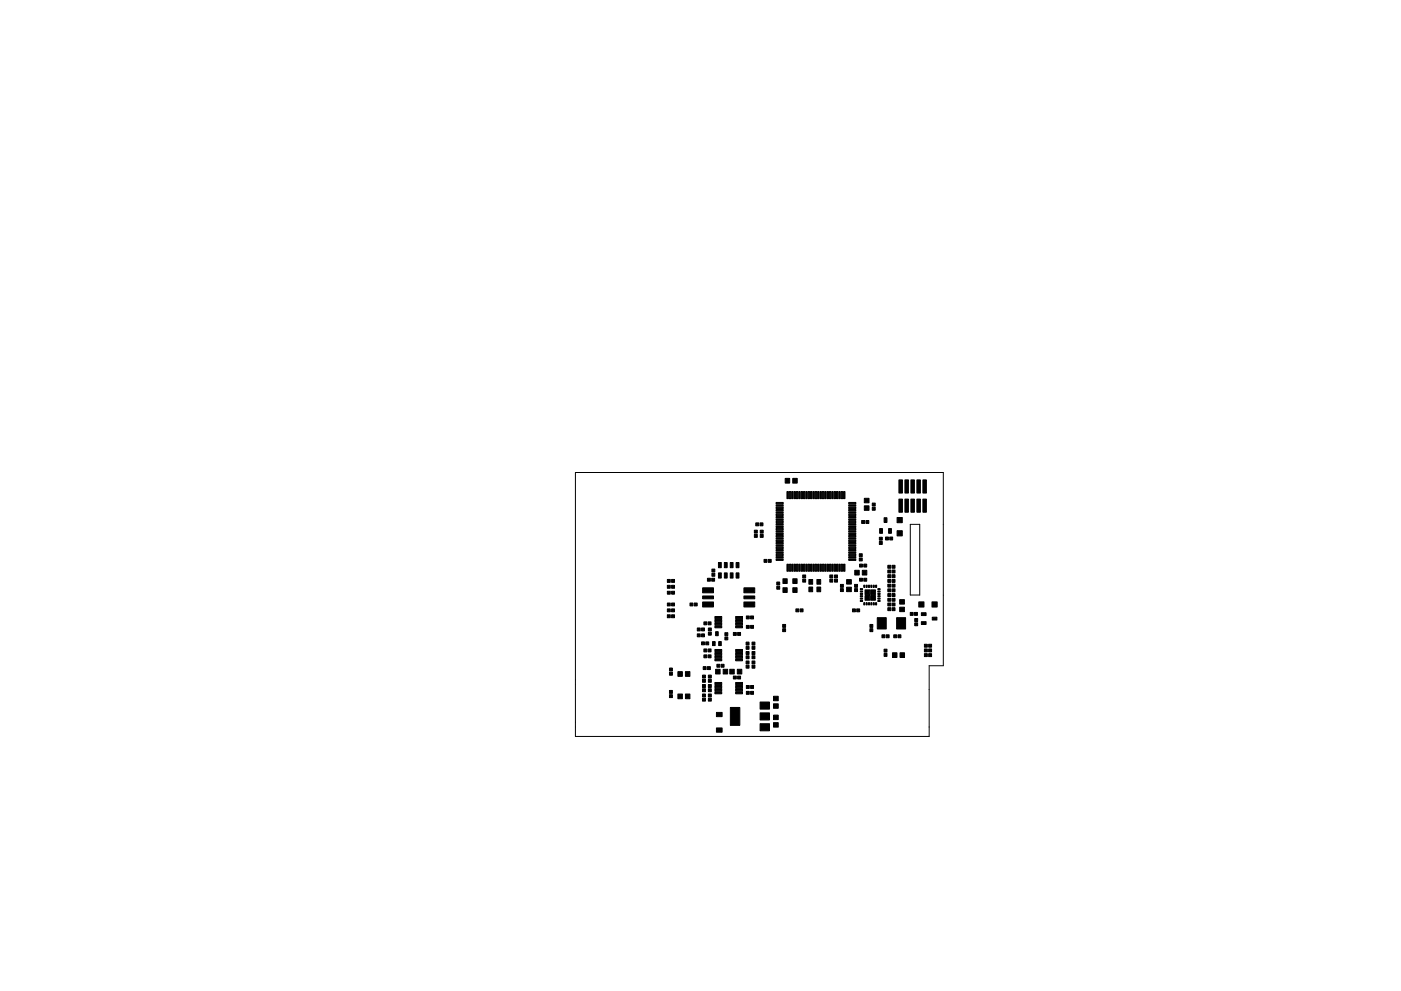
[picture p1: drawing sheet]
<svg xmlns="http://www.w3.org/2000/svg" width="297mm" height="210mm" viewBox="0 0 297 210" stroke-linecap="round" stroke-linejoin="round" font-family="sans-serif">
<path d="M122 100.2h78v41h-3v15h-75zM193 111.2h2v15h-2z" fill="none" stroke="#000" stroke-width=".21"/>
<g fill="#000" stroke="#000" stroke-width=".21">
<path d="M160.2 110.9h.7v.7h-.7zM159.9 112.5h.7v.6h-.7zM159.9 113.4h.7v.6h-.7zM161.1 110.9h.7v.7h-.7zM161.2 113.4h.6v.6h-.6zM161.2 112.5h.6v.6h-.6zM162 118.7h.6v.6h-.6zM162.9 118.7h.6v.6h-.6zM164.6 106.6h1.4v.3h-1.4zM164.6 107.1h1.4v.3h-1.4zM164.6 107.6h1.4v.3h-1.4zM164.6 108.1h1.4v.3h-1.4z"/>
<path d="M164.6 108.6h1.4v.3h-1.4zM164.6 109.1h1.4v.3h-1.4zM164.6 109.6h1.4v.3h-1.4zM164.6 110.1h1.4v.3h-1.4zM164.6 110.6h1.4v.3h-1.4zM164.6 111.1h1.4v.3h-1.4zM164.6 111.6h1.4v.3h-1.4zM164.6 112.1h1.4v.3h-1.4zM164.6 112.6h1.4v.3h-1.4zM164.6 113.1h1.4v.3h-1.4zM164.6 113.6h1.4v.3h-1.4zM164.6 114.1h1.4v.3h-1.4z"/>
<path d="M164.6 114.6h1.4v.3h-1.4zM164.6 115.1h1.4v.3h-1.4zM164.6 115.6h1.4v.3h-1.4zM164.6 116.1h1.4v.3h-1.4zM164.6 116.6h1.4v.3h-1.4zM164.6 117.1h1.4v.3h-1.4zM164.6 117.6h1.4v.3h-1.4zM164.6 118.1h1.4v.3h-1.4zM164.6 118.6h1.4v.3h-1.4zM166.5 101.5h.9v1h-.9zM166.9 104.3h.3v1.5h-.3zM167.3 104.3h.3v1.5h-.3z"/>
<path d="M168.1 101.5h.9v1h-.9zM167.9 104.3h.3v1.5h-.3zM168.3 104.3h.3v1.5h-.3zM168.9 104.3h.3v1.5h-.3zM169.3 104.3h.3v1.5h-.3zM169.9 104.3h.3v1.5h-.3zM170.3 104.3h.3v1.5h-.3zM170.9 104.3h.3v1.5h-.3zM171.3 104.3h.3v1.5h-.3zM171.9 104.3h.3v1.5h-.3zM172.3 104.3h.3v1.5h-.3zM172.9 104.3h.3v1.5h-.3z"/>
<path d="M173.3 104.3h.3v1.5h-.3zM173.9 104.3h.3v1.5h-.3zM174.3 104.3h.3v1.5h-.3zM174.9 104.3h.3v1.5h-.3zM175.3 104.3h.3v1.5h-.3zM175.9 104.3h.3v1.5h-.3zM176.3 104.3h.3v1.5h-.3zM176.9 104.3h.3v1.5h-.3zM177.3 104.3h.3v1.5h-.3zM177.9 104.3h.3v1.5h-.3zM178.3 104.3h.3v1.5h-.3zM178.9 104.3h.3v1.5h-.3z"/>
<path d="M180 118.6h1.4v.3h-1.4zM180 118.1h1.4v.3h-1.4zM180 117.6h1.4v.3h-1.4zM180 117.1h1.4v.3h-1.4zM180 116.6h1.4v.3h-1.4zM180 116.1h1.4v.3h-1.4zM180 115.6h1.4v.3h-1.4zM180 115.1h1.4v.3h-1.4zM180 114.6h1.4v.3h-1.4zM180 114.1h1.4v.3h-1.4zM180 113.6h1.4v.3h-1.4zM180 113.1h1.4v.3h-1.4z"/>
<path d="M180 112.6h1.4v.3h-1.4zM180 112.1h1.4v.3h-1.4zM180 111.6h1.4v.3h-1.4zM180 111.1h1.4v.3h-1.4zM180 110.6h1.4v.3h-1.4zM180 110.1h1.4v.3h-1.4zM180 109.6h1.4v.3h-1.4zM180 109.1h1.4v.3h-1.4zM180 108.6h1.4v.3h-1.4zM180 108.1h1.4v.3h-1.4zM180 107.6h1.4v.3h-1.4zM180 107.1h1.4v.3h-1.4z"/>
<path d="M180 106.6h1.4v.3h-1.4zM182.2 118.4h.6v.6h-.6zM182.2 117.5h.6v.6h-.6zM182.7 110.4h.6v.7h-.6zM183.3 107.3h1v1h-1zM183.3 105.7h1v1h-1zM183.6 110.4h.6v.7h-.6zM184.9 106.7h.7v.7h-.7zM184.9 107.6h.7v.7h-.7zM186.4 114.9h.7v.6h-.7zM186.4 114h.7v.6h-.7zM186.5 112.1h.6v1h-.6z"/>
<path d="M187.4 109.8h.6v1h-.6zM187.7 113.9h.7v.7h-.7zM188.2 119.9h.7v.7h-.7zM188.4 112.1h.6v1h-.6zM188.6 113.9h.7v.7h-.7zM189.1 119.9h.7v.7h-.7zM190.2 112.6h1.1v1.1h-1.1zM190.2 109.8h1.1v1.1h-1.1zM190.6 101.8h.7v2.8h-.7zM190.6 105.9h.7v2.8h-.7zM191.9 101.8h.7v2.8h-.7zM191.9 105.9h.7v2.8h-.7z"/>
<path d="M193.1 101.8h.8v2.8h-.8zM193.1 105.9h.8v2.8h-.8zM194.4 101.8h.7v2.8h-.7zM194.4 105.9h.7v2.8h-.7zM195.7 101.8h.7v2.8h-.7zM195.7 105.9h.7v2.8h-.7zM141.5 130.4h.6v.7h-.6zM141.5 129.2h.6v.6h-.6zM141.5 124.2h.6v.6h-.6zM141.5 122.9h.6v.7h-.6zM141.5 127.9h.6v.7h-.6zM141.5 125.4h.6v.7h-.6z"/>
<path d="M142.4 130.4h.6v.7h-.6zM142.4 129.2h.6v.6h-.6zM142.4 124.2h.6v.6h-.6zM142.4 122.9h.6v.7h-.6zM142.4 127.9h.6v.7h-.6zM142.4 125.4h.6v.7h-.6zM146.3 127.9h.6v.7h-.6zM147.2 127.9h.6v.7h-.6zM147.8 134.5h.7v.6h-.7zM147.8 133.2h.7v.7h-.7zM148.7 136.2h.7v.6h-.7zM149 126.4h2.3v.6h-2.3z"/>
<path d="M149 124.7h2.3v1.1h-2.3zM149 127.7h2.3v1.1h-2.3zM149.2 137.7h.7v.6h-.7zM148.7 134.5h.7v.6h-.7zM148.7 133.2h.7v.7h-.7zM149.6 136.2h.7v.6h-.7zM149.2 131.9h.7v.7h-.7zM149.2 138.9h.7v.7h-.7zM150.1 137.7h.7v.6h-.7zM150.2 134.1h.6v.7h-.6zM150.2 133.2h.6v.7h-.6zM150 122.7h.6v.6h-.6z"/>
<path d="M150.1 131.9h.7v.7h-.7zM150.1 138.9h.7v.7h-.7zM150.9 122.7h.6v.6h-.6zM150.9 121.6h.7v.7h-.7zM150.9 120.7h.7v.7h-.7zM151.6 132.7h1.4v.5h-1.4zM151.6 132.1h1.4v.4h-1.4zM151.6 131.4h1.4v.5h-1.4zM151.6 130.8h1.4v.4h-1.4zM151.1 136.1h.5v.9h-.5zM151.7 134h.6v.9h-.6zM152.4 136.1h.5v.9h-.5z"/>
<path d="M152.3 121.5h.6v1.1h-.6zM152.3 119.3h.6v1.1h-.6zM151.6 137.8h1.4v.4h-1.4zM151.6 138.4h1.4v.5h-1.4zM151.6 139.1h1.4v.4h-1.4zM151.6 139.7h1.4v.5h-1.4zM153.6 121.5h.6v1.1h-.6zM153.6 119.3h.6v1.1h-.6zM153.7 135.1h.6v.7h-.6zM153.7 134.2h.6v.7h-.6zM154.8 121.5h.6v1.1h-.6zM154.8 119.3h.6v1.1h-.6z"/>
<path d="M155.5 134.2h.6v.6h-.6zM156 130.8h1.4v.4h-1.4zM156 131.4h1.4v.5h-1.4zM156 132.1h1.4v.4h-1.4zM156 132.7h1.4v.5h-1.4zM156.4 134.2h.6v.6h-.6zM156.1 121.5h.6v1.1h-.6zM156.1 119.3h.6v1.1h-.6zM156 139.7h1.4v.5h-1.4zM156 139.1h1.4v.4h-1.4zM156 138.4h1.4v.5h-1.4zM156 137.8h1.4v.4h-1.4z"/>
<path d="M157.7 126.4h2.3v.6h-2.3zM157.7 127.7h2.3v1.1h-2.3zM157.7 124.7h2.3v1.1h-2.3zM158.2 137.1h.6v.7h-.6zM158.2 136.2h.6v.7h-.6zM158.2 130.7h.7v.6h-.7zM158.2 132.7h.7v.6h-.7zM158.2 138.2h.6v.7h-.6zM158.2 139.1h.6v.7h-.6zM159.1 130.7h.7v.6h-.7zM159.1 132.7h.7v.6h-.7zM159.4 139.1h.7v.7h-.7z"/>
<path d="M159.4 138.2h.7v.7h-.7zM159.4 136.2h.7v.7h-.7zM159.4 137.1h.7v.7h-.7zM164.7 124.4h.6v.6h-.6zM164.7 123.5h.6v.6h-.6zM166 124.7h.9v1h-.9zM166 122.8h.9v1h-.9zM165.9 133.4h.7v.6h-.7zM165.9 132.5h.7v.6h-.7zM166.9 119.7h.3v1.5h-.3zM167.3 119.7h.3v1.5h-.3zM168.1 124.7h.9v1h-.9z"/>
<path d="M168.1 122.8h.9v1h-.9zM167.9 119.7h.3v1.5h-.3zM168.3 119.7h.3v1.5h-.3zM168.7 129.2h.7v.6h-.7zM168.9 119.7h.3v1.5h-.3zM169.6 129.2h.7v.6h-.7zM169.3 119.7h.3v1.5h-.3zM169.9 119.7h.3v1.5h-.3zM170.2 122h.6v.6h-.6zM170.2 122.9h.6v.6h-.6zM170.3 119.7h.3v1.5h-.3zM170.9 119.7h.3v1.5h-.3z"/>
<path d="M171.3 119.7h.3v1.5h-.3zM171.9 119.7h.3v1.5h-.3zM171.5 122.9h.8v1h-.8zM171.5 124.5h.8v1h-.8zM172.3 119.7h.3v1.5h-.3zM172.9 119.7h.3v1.5h-.3zM173.3 119.7h.3v1.5h-.3zM173.2 122.9h.8v1h-.8zM173.2 124.5h.8v1h-.8zM173.9 119.7h.3v1.5h-.3zM174.3 119.7h.3v1.5h-.3zM174.9 119.7h.3v1.5h-.3z"/>
<path d="M175.3 119.7h.3v1.5h-.3zM175.9 122h.7v.6h-.7zM175.9 122.9h.7v.6h-.7zM175.9 119.7h.3v1.5h-.3zM176.3 119.7h.3v1.5h-.3zM176.9 122.9h.7v.6h-.7zM176.9 122h.7v.6h-.7zM176.9 119.7h.3v1.5h-.3zM177.3 119.7h.3v1.5h-.3zM177.9 119.7h.3v1.5h-.3zM178.2 124h.6v.6h-.6zM178.2 124.9h.6v.6h-.6z"/>
<path d="M178.3 119.7h.3v1.5h-.3zM178.9 119.7h.3v1.5h-.3zM179.5 124.6h1v.9h-1zM179.5 123h1v.9h-1zM181.2 124h.6v.6h-.6zM181.2 124.9h.6v.6h-.6zM181.2 121h1v1h-1zM180.7 129.2h.7v.6h-.7zM182.2 119.7h.7v.6h-.7zM182.2 122.7h.7v.6h-.7zM181.6 129.2h.7v.6h-.7zM182.4 124.9h.5v.2h-.5z"/>
<path d="M182.4 125.4h.5v.2h-.5zM182.4 125.9h.5v.2h-.5zM182.4 126.4h.5v.2h-.5zM182.4 126.9h.5v.2h-.5zM182.4 127.4h.5v.2h-.5zM182.8 121h1v1h-1zM183.1 127.9h.3v.4h-.3zM183.1 124.1h.3v.5h-.3zM183.1 119.7h.7v.6h-.7zM183.1 122.7h.7v.6h-.7zM183.4 125.1h1v1h-1zM183.4 126.3h1v1h-1z"/>
<path d="M183.6 127.9h.3v.4h-.3zM183.6 124.1h.3v.5h-.3zM184.1 127.9h.3v.4h-.3zM184.1 124.1h.3v.5h-.3zM184.6 125.1h1v1h-1zM184.6 126.3h1v1h-1zM184.6 127.9h.3v.4h-.3zM184.6 124.1h.3v.5h-.3zM184.4 132.5h.7v.6h-.7zM184.4 133.4h.7v.6h-.7zM185.1 127.9h.3v.4h-.3zM185.1 124.1h.3v.5h-.3z"/>
<path d="M185.6 127.9h.3v.4h-.3zM185.6 124.1h.3v.5h-.3zM186 131h1.9v2.4h-1.9zM186.1 127.4h.5v.2h-.5zM186.1 126.9h.5v.2h-.5zM186.1 126.4h.5v.2h-.5zM186.1 125.9h.5v.2h-.5zM186.1 125.4h.5v.2h-.5zM186.1 124.9h.5v.2h-.5zM187 134.7h.6v.6h-.6zM187.9 134.7h.6v.6h-.6zM187.4 137.7h.7v.7h-.7z"/>
<path d="M187.4 138.6h.7v.7h-.7zM188.2 124.9h.7v.7h-.7zM188.2 126.9h.7v.7h-.7zM188.2 125.9h.7v.7h-.7zM188.2 123.9h.7v.7h-.7zM188.2 122.9h.7v.7h-.7zM188.2 121.9h.7v.7h-.7zM188.2 120.9h.7v.7h-.7zM188.2 127.9h.7v.7h-.7zM188.2 128.9h.7v.7h-.7zM189.1 124.9h.7v.7h-.7zM189.1 126.9h.7v.7h-.7z"/>
<path d="M189.1 125.9h.7v.7h-.7zM189.1 123.9h.7v.7h-.7zM189.1 122.9h.7v.7h-.7zM189.1 121.9h.7v.7h-.7zM189.1 120.9h.7v.7h-.7zM189.1 127.9h.7v.7h-.7zM189.1 128.9h.7v.7h-.7zM190.1 131h1.9v2.4h-1.9zM189.5 134.7h.6v.6h-.6zM189.2 138.5h1v1h-1zM190.7 127.2h1v1h-1zM190.7 128.8h1v1h-1z"/>
<path d="M190.4 134.7h.6v.6h-.6zM190.8 138.5h1v1h-1zM193 129.9h.6v.7h-.6zM193.9 129.9h.6v.7h-.6zM193.9 131.2h.7v.7h-.7zM193.9 132.1h.7v.7h-.7zM194.8 127.7h1.1v1.1h-1.1zM195.3 131.9h1v.6h-1zM195.3 130h1v.6h-1zM196 137.7h.6v.6h-.6zM196 136.7h.6v.6h-.6zM196 138.7h.6v.6h-.6z"/>
<path d="M196.9 137.7h.6v.6h-.6zM196.9 136.7h.6v.6h-.6zM196.9 138.7h.6v.6h-.6zM197.6 127.7h1.1v1.1h-1.1zM197.7 130.9h1v.6h-1zM141.9 141.7h.7v.7h-.7zM141.9 142.6h.7v.7h-.7zM141.9 146.5h.7v.6h-.7zM141.9 147.4h.7v.6h-.7zM143.7 142.5h1v1h-1zM143.7 147.2h1v1h-1zM145.3 142.5h1v1h-1z"/>
<path d="M145.3 147.2h1v1h-1zM148.9 143.2h.7v.7h-.7zM148.9 144.1h.7v.7h-.7zM148.9 145.2h.7v.7h-.7zM148.9 146.1h.7v.7h-.7zM148.9 148.1h.7v.7h-.7zM148.9 147.2h.7v.7h-.7zM149.1 141.4h.6v.7h-.6zM150.2 144.1h.6v.7h-.6zM150.2 143.2h.6v.7h-.6zM150.2 146.1h.6v.7h-.6zM150.2 145.2h.6v.7h-.6z"/>
<path d="M150 141.4h.6v.7h-.6zM150.2 148.1h.6v.7h-.6zM150.2 147.2h.6v.7h-.6zM151.6 144.8h1.4v.4h-1.4zM151.6 145.4h1.4v.5h-1.4zM151.6 146.1h1.4v.4h-1.4zM151.6 146.7h1.4v.5h-1.4zM151.7 142h1v1h-1zM152 140.9h.6v.7h-.6zM152.9 140.9h.6v.7h-.6zM151.9 154.4h1.2v.9h-1.2zM151.9 151.1h1.2v.9h-1.2z"/>
<path d="M153.3 142h1v1h-1zM154.7 142h1v1h-1zM156 146.7h1.4v.5h-1.4zM156 146.1h1.4v.4h-1.4zM156 145.4h1.4v.5h-1.4zM156 144.8h1.4v.4h-1.4zM155.5 143.4h.6v.7h-.6zM154.9 150.1h2v3.8h-2zM156.4 143.4h.6v.7h-.6zM156.3 142h1v1h-1zM158.2 145.4h.7v.7h-.7zM158.2 140.2h.6v.7h-.6z"/>
<path d="M158.2 141.1h.6v.7h-.6zM158.2 146.7h.7v.6h-.7zM159.1 145.4h.7v.7h-.7zM159.1 146.7h.7v.6h-.7zM159.4 141.1h.7v.7h-.7zM159.4 140.2h.7v.7h-.7zM161.2 151.2h2v1.5h-2zM161.2 148.9h2v1.5h-2zM161.2 153.5h2v1.5h-2zM164 151.7h1v1h-1zM164 153.3h1v1h-1zM164 149.3h1v1h-1z"/>
<path d="M164 147.7h1v1h-1z"/>
</g>
</svg>
